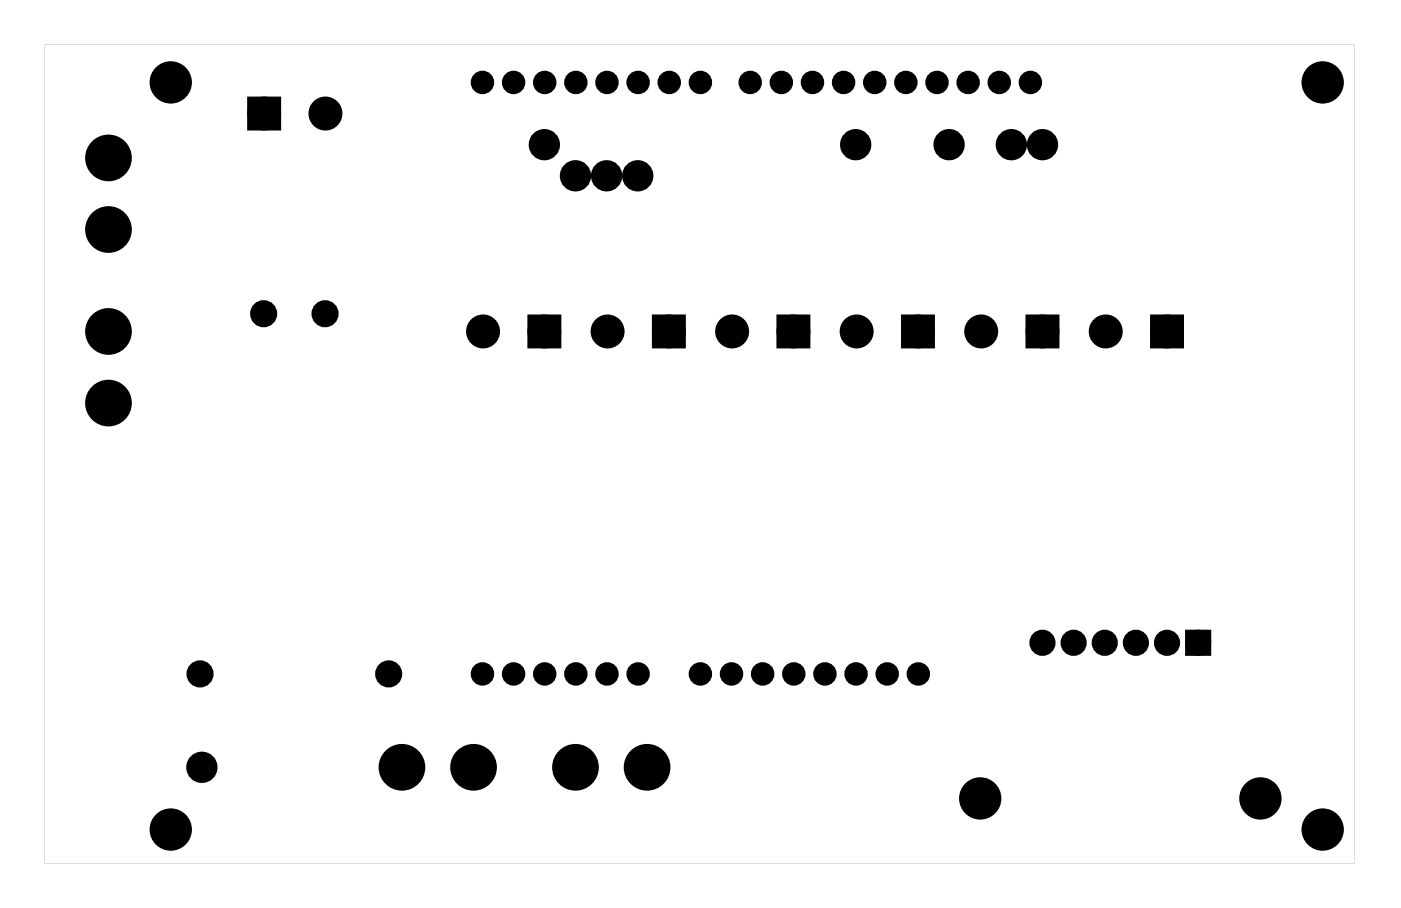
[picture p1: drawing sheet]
<svg xmlns="http://www.w3.org/2000/svg" width="114mm" height="74mm" viewBox="0 0 114 74" stroke-linecap="round" stroke-linejoin="round" font-family="sans-serif">
<g fill="#000">
<path d="M20.5 8.3h2.1v2h-2.1zM43.4 26h2v2h-2zM53.6 26h2v2h-2zM63.7 26h2v2h-2zM73.9 26h2v2h-2zM84 26h2.1v2h-2.1zM94.2 26h2v2h-2zM97 51.7h1.5v1.5h-1.5z"/>
<path d="M3.6 3.6v66.8h106.9v-66.8zM3.6 3.6h106.9v66.8h-106.9z"/>
</g>
<g fill="#000">
<circle cx="8.9" cy="18.7" r="1.52"/>
<circle cx="8.9" cy="12.9" r="1.52"/>
<circle cx="13.9" cy="6.7" r="1.6"/>
<circle cx="21.6" cy="9.3" r="1"/>
<circle cx="26.6" cy="9.3" r="1"/>
<circle cx="39.4" cy="6.7" r=".67"/>
<circle cx="41.9" cy="6.7" r=".67"/>
<circle cx="44.4" cy="11.8" r=".8"/>
<circle cx="44.4" cy="6.7" r=".67"/>
<circle cx="47" cy="14.3" r=".8"/>
<circle cx="47" cy="6.7" r=".67"/>
<circle cx="49.5" cy="14.3" r=".8"/>
<circle cx="49.5" cy="6.7" r=".67"/>
<circle cx="52" cy="14.3" r=".8"/>
<circle cx="52.1" cy="6.7" r=".67"/>
<circle cx="54.6" cy="6.7" r=".67"/>
<circle cx="57.1" cy="6.7" r=".67"/>
<circle cx="61.2" cy="6.7" r=".67"/>
<circle cx="63.7" cy="6.7" r=".67"/>
<circle cx="66.3" cy="6.7" r=".67"/>
<circle cx="68.8" cy="6.7" r=".67"/>
<circle cx="69.8" cy="11.8" r=".8"/>
<circle cx="71.4" cy="6.7" r=".67"/>
<circle cx="73.9" cy="6.7" r=".67"/>
<circle cx="76.4" cy="6.7" r=".67"/>
<circle cx="77.4" cy="11.8" r=".8"/>
<circle cx="79" cy="6.7" r=".67"/>
<circle cx="81.5" cy="6.7" r=".67"/>
<circle cx="82.5" cy="11.8" r=".8"/>
<circle cx="84.1" cy="6.7" r=".67"/>
<circle cx="85.1" cy="11.8" r=".8"/>
<circle cx="107.9" cy="6.7" r="1.6"/>
<circle cx="8.9" cy="27" r="1.52"/>
<circle cx="8.9" cy="32.9" r="1.52"/>
<circle cx="21.5" cy="25.6" r=".72"/>
<circle cx="26.5" cy="25.6" r=".72"/>
<circle cx="39.4" cy="27" r="1"/>
<circle cx="44.4" cy="27" r="1"/>
<circle cx="49.6" cy="27" r="1"/>
<circle cx="54.6" cy="27" r="1"/>
<circle cx="59.7" cy="27" r="1"/>
<circle cx="64.7" cy="27" r="1"/>
<circle cx="69.9" cy="27" r="1"/>
<circle cx="74.9" cy="27" r="1"/>
<circle cx="80.1" cy="27" r="1"/>
<circle cx="85.1" cy="27" r="1"/>
<circle cx="90.2" cy="27" r="1"/>
<circle cx="95.2" cy="27" r="1"/>
<circle cx="16.3" cy="55" r=".72"/>
<circle cx="31.7" cy="55" r=".72"/>
<circle cx="39.4" cy="55" r=".67"/>
<circle cx="41.9" cy="55" r=".67"/>
<circle cx="44.4" cy="55" r=".67"/>
<circle cx="47" cy="55" r=".67"/>
<circle cx="49.5" cy="55" r=".67"/>
<circle cx="52.1" cy="55" r=".67"/>
<circle cx="57.1" cy="55" r=".67"/>
<circle cx="59.7" cy="55" r=".67"/>
<circle cx="62.2" cy="55" r=".67"/>
<circle cx="64.8" cy="55" r=".67"/>
<circle cx="67.3" cy="55" r=".67"/>
<circle cx="69.8" cy="55" r=".67"/>
<circle cx="72.4" cy="55" r=".67"/>
<circle cx="74.9" cy="55" r=".67"/>
<circle cx="85" cy="52.4" r=".72"/>
<circle cx="87.6" cy="52.4" r=".72"/>
<circle cx="90.1" cy="52.4" r=".72"/>
<circle cx="92.7" cy="52.4" r=".72"/>
<circle cx="95.2" cy="52.4" r=".72"/>
<circle cx="97.8" cy="52.4" r=".72"/>
<circle cx="13.9" cy="67.7" r="1.6"/>
<circle cx="16.5" cy="62.6" r=".8"/>
<circle cx="32.8" cy="62.6" r="1.52"/>
<circle cx="38.6" cy="62.6" r="1.52"/>
<circle cx="47" cy="62.6" r="1.52"/>
<circle cx="52.8" cy="62.6" r="1.52"/>
<circle cx="80" cy="65.1" r="1.6"/>
<circle cx="102.8" cy="65.1" r="1.6"/>
<circle cx="107.9" cy="67.7" r="1.6"/>
</g>
<g fill="none" stroke="#000" stroke-width=".76" stroke-linecap="butt">
<path d="M20.5 8.3h2.1v2h-2.1zM43.4 26h2v2h-2zM53.6 26h2v2h-2zM63.7 26h2v2h-2zM73.9 26h2v2h-2zM84 26h2.1v2h-2.1zM94.2 26h2v2h-2z"/>
<circle cx="8.9" cy="12.9" r="1.52"/>
<circle cx="8.9" cy="18.7" r="1.52"/>
<circle cx="21.6" cy="9.3" r="1"/>
<circle cx="26.6" cy="9.3" r="1"/>
<circle cx="8.9" cy="32.9" r="1.52"/>
<circle cx="8.9" cy="27" r="1.52"/>
<circle cx="39.4" cy="27" r="1"/>
<circle cx="44.4" cy="27" r="1"/>
<circle cx="49.6" cy="27" r="1"/>
<circle cx="54.6" cy="27" r="1"/>
<circle cx="59.7" cy="27" r="1"/>
<circle cx="64.7" cy="27" r="1"/>
<circle cx="69.9" cy="27" r="1"/>
<circle cx="74.9" cy="27" r="1"/>
<circle cx="80.1" cy="27" r="1"/>
<circle cx="85.1" cy="27" r="1"/>
<circle cx="90.2" cy="27" r="1"/>
<circle cx="95.2" cy="27" r="1"/>
<circle cx="32.8" cy="62.6" r="1.52"/>
<circle cx="38.6" cy="62.6" r="1.52"/>
<circle cx="47" cy="62.6" r="1.52"/>
<circle cx="52.8" cy="62.6" r="1.52"/>
</g>
<g fill="none" stroke="#000" stroke-width=".78" stroke-linecap="butt">
<circle cx="21.5" cy="25.6" r=".72"/>
<circle cx="26.5" cy="25.6" r=".72"/>
<circle cx="16.3" cy="55" r=".72"/>
<circle cx="31.7" cy="55" r=".72"/>
</g>
<g fill="none" stroke="#000" stroke-width=".69" stroke-linecap="butt">
<path d="M97 51.7h1.5v1.5h-1.5z"/>
<circle cx="85" cy="52.4" r=".72"/>
<circle cx="87.6" cy="52.4" r=".72"/>
<circle cx="90.1" cy="52.4" r=".72"/>
<circle cx="92.7" cy="52.4" r=".72"/>
<circle cx="95.2" cy="52.4" r=".72"/>
<circle cx="97.8" cy="52.4" r=".72"/>
</g>
<g fill="none" stroke="#000" stroke-width=".57">
<circle cx="39.4" cy="6.7" r=".67"/>
<circle cx="41.9" cy="6.7" r=".67"/>
<circle cx="44.4" cy="6.7" r=".67"/>
<circle cx="47" cy="6.7" r=".67"/>
<circle cx="49.5" cy="6.7" r=".67"/>
<circle cx="52.1" cy="6.7" r=".67"/>
<circle cx="54.6" cy="6.7" r=".67"/>
<circle cx="57.1" cy="6.7" r=".67"/>
<circle cx="61.2" cy="6.7" r=".67"/>
<circle cx="63.7" cy="6.7" r=".67"/>
<circle cx="66.3" cy="6.7" r=".67"/>
<circle cx="68.8" cy="6.7" r=".67"/>
<circle cx="71.4" cy="6.7" r=".67"/>
<circle cx="73.9" cy="6.7" r=".67"/>
<circle cx="76.4" cy="6.7" r=".67"/>
<circle cx="79" cy="6.7" r=".67"/>
<circle cx="81.5" cy="6.7" r=".67"/>
<circle cx="84.1" cy="6.7" r=".67"/>
<circle cx="39.4" cy="55" r=".67"/>
<circle cx="41.9" cy="55" r=".67"/>
<circle cx="44.4" cy="55" r=".67"/>
<circle cx="47" cy="55" r=".67"/>
<circle cx="49.5" cy="55" r=".67"/>
<circle cx="52.1" cy="55" r=".67"/>
<circle cx="57.1" cy="55" r=".67"/>
<circle cx="59.7" cy="55" r=".67"/>
<circle cx="62.2" cy="55" r=".67"/>
<circle cx="64.8" cy="55" r=".67"/>
<circle cx="67.3" cy="55" r=".67"/>
<circle cx="69.8" cy="55" r=".67"/>
<circle cx="72.4" cy="55" r=".67"/>
<circle cx="74.9" cy="55" r=".67"/>
</g>
<g fill="none" stroke="#000" stroke-width=".95" stroke-linecap="butt">
<circle cx="44.4" cy="11.8" r=".8"/>
<circle cx="47" cy="14.3" r=".8"/>
<circle cx="49.5" cy="14.3" r=".8"/>
<circle cx="52" cy="14.3" r=".8"/>
<circle cx="69.8" cy="11.8" r=".8"/>
<circle cx="77.4" cy="11.8" r=".8"/>
<circle cx="82.5" cy="11.8" r=".8"/>
<circle cx="85.1" cy="11.8" r=".8"/>
<circle cx="16.5" cy="62.6" r=".8"/>
</g>
<g fill="none" stroke="#000" stroke-width=".25">
<circle cx="13.9" cy="6.7" r="1.6"/>
<circle cx="107.9" cy="6.7" r="1.6"/>
<circle cx="13.9" cy="67.7" r="1.6"/>
<circle cx="80" cy="65.1" r="1.6"/>
<circle cx="102.8" cy="65.1" r="1.6"/>
<circle cx="107.9" cy="67.7" r="1.6"/>
</g>
</svg>
